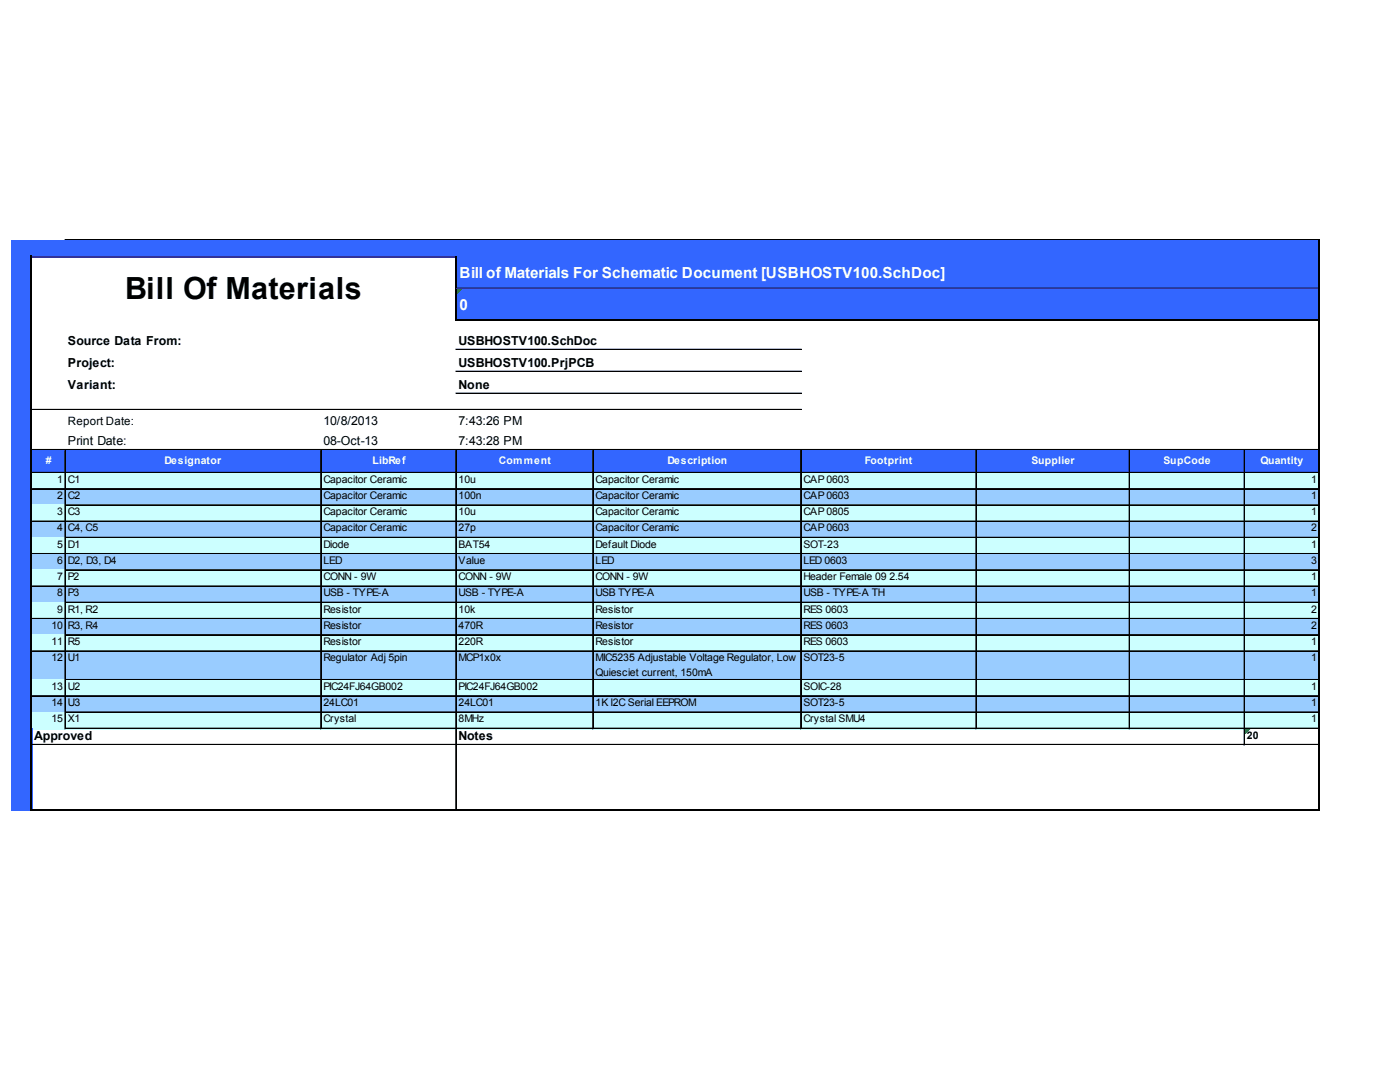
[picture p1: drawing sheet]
<svg xmlns="http://www.w3.org/2000/svg" width="269mm" height="206mm" viewBox="0 0 269 206" stroke-linecap="round" stroke-linejoin="round" font-family="sans-serif">
<defs><g id="words">
<text font-size="5.9" x="24.1" y="57.3">Bill Of Materials</text>
<g font-size="2.9" fill="#fff">
<text x="88.2" y="53.4">Bill of Materials For Schematic Document [USBHOSTV100.SchDoc]</text>
<text x="88.2" y="59.4">0</text>
</g>
<g font-size="2.4">
<text x="13" y="66.3">Source Data From:</text>
<text x="13" y="70.5">Project:</text>
<text x="88.1" y="66.3">USBHOSTV100.SchDoc</text>
<text x="88.1" y="70.5">USBHOSTV100.PrjPCB</text>
<text x="13" y="74.7">Variant:</text>
<text x="88.1" y="74.7">None</text>
<text x="62.1" y="81.7">10/8/2013</text>
<text x="88.1" y="81.7">7:43:26 PM</text>
<text x="13" y="85.5">Print Date:</text>
<text x="62.1" y="85.5">08-Oct-13</text>
<text x="88.1" y="85.5">7:43:28 PM</text>
<text x="6.6" y="142.1">Approved</text>
<text x="88.1" y="142.1">Notes</text>
</g>
<text font-size="2.2" x="13" y="81.7">Report Date:</text>
<g font-size="2" fill="#fff">
<text x="8.8" y="89">#</text>
<text x="31.6" y="89">Designator</text>
<text x="71.5" y="89">LibRef</text>
<text x="95.8" y="89">Comment</text>
<text x="128.2" y="89">Description</text>
<text x="166" y="89">Footprint</text>
<text x="198.1" y="89">Supplier</text>
<text x="223.4" y="89">SupCode</text>
<text x="242" y="89">Quantity</text>
</g>
<g font-size="2">
<text x="11" y="92.7">1</text>
<text x="11" y="95.8">2</text>
<text x="13" y="92.7">C1</text>
<text x="13" y="95.8">C2</text>
<text x="62.1" y="92.7">Capacitor Ceramic</text>
<text x="62.1" y="95.8">Capacitor Ceramic</text>
<text x="88.1" y="92.7">10u</text>
<text x="88.1" y="95.8">100n</text>
<text x="114.4" y="92.7">Capacitor Ceramic</text>
<text x="114.4" y="95.8">Capacitor Ceramic</text>
<text x="154.3" y="92.7">CAP0603</text>
<text x="154.3" y="95.8">CAP0603</text>
<text x="251.8" y="92.7">1</text>
<text x="251.8" y="95.8">1</text>
<text x="11" y="98.9">3</text>
<text x="13" y="98.9">C3</text>
<text x="62.1" y="98.9">Capacitor Ceramic</text>
<text x="88.1" y="98.9">10u</text>
<text x="114.4" y="98.9">Capacitor Ceramic</text>
<text x="154.3" y="98.9">CAP0805</text>
<text x="251.8" y="98.9">1</text>
<text x="11" y="102">4</text>
<text x="11" y="105.2">5</text>
<text x="13" y="102">C4, C5</text>
<text x="13" y="105.2">D1</text>
<text x="62.1" y="102">Capacitor Ceramic</text>
<text x="62.1" y="105.2">Diode</text>
<text x="88.1" y="102">27p</text>
<text x="88.1" y="105.2">BAT54</text>
<text x="114.4" y="102">Capacitor Ceramic</text>
<text x="114.4" y="105.2">Default Diode</text>
<text x="154.3" y="102">CAP0603</text>
<text x="154.3" y="105.2">SOT-23</text>
<text x="251.8" y="102">2</text>
<text x="251.8" y="105.2">1</text>
<text x="11" y="108.3">6</text>
<text x="11" y="111.4">7</text>
<text x="13" y="108.3">D2, D3, D4</text>
<text x="13" y="111.4">P2</text>
<text x="62.1" y="108.3">LED</text>
<text x="62.1" y="111.4">CONN - 9W</text>
<text x="88.1" y="108.3">Value</text>
<text x="88.1" y="111.4">CONN - 9W</text>
<text x="114.4" y="108.3">LED</text>
<text x="114.4" y="111.4">CONN - 9W</text>
<text x="154.3" y="108.3">LED 0603</text>
<text x="154.3" y="111.4">Header Female 09</text>
<text x="170.8" y="111.4">2.54</text>
<text x="251.8" y="108.3">3</text>
<text x="251.8" y="111.4">1</text>
<text x="11" y="114.5">8</text>
<text x="11" y="117.6">9</text>
<text x="13" y="114.5">P3</text>
<text x="13" y="117.6">R1, R2</text>
<text x="62.1" y="114.5">USB - TYPE-A</text>
<text x="62.1" y="117.6">Resistor</text>
<text x="88.1" y="114.5">USB - TYPE-A</text>
<text x="88.1" y="117.6">10k</text>
<text x="114.4" y="114.5">USB TYPE-A</text>
<text x="114.4" y="117.6">Resistor</text>
<text x="154.3" y="114.5">USB - TYPE-A TH</text>
<text x="154.3" y="117.6">RES 0603</text>
<text x="251.8" y="114.5">1</text>
<text x="251.8" y="117.6">2</text>
<text x="9.9" y="120.7">10</text>
<text x="9.9" y="123.9">11</text>
<text x="13" y="120.7">R3, R4</text>
<text x="13" y="123.9">R5</text>
<text x="62.1" y="120.7">Resistor</text>
<text x="62.1" y="123.9">Resistor</text>
<text x="88.1" y="120.7">470R</text>
<text x="88.1" y="123.9">220R</text>
<text x="114.4" y="120.7">Resistor</text>
<text x="114.4" y="123.9">Resistor</text>
<text x="154.3" y="120.7">RES 0603</text>
<text x="154.3" y="123.9">RES 0603</text>
<text x="251.8" y="120.7">2</text>
<text x="251.8" y="123.9">1</text>
<text x="9.9" y="127">12</text>
<text x="13" y="127">U1</text>
<text x="62.1" y="127">Regulator Adj 5pin</text>
<text x="88.1" y="127">MCP1x0x</text>
<text x="114.4" y="127">MIC5235 Adjustable Voltage Regulator, Low</text>
<text x="114.4" y="129.7">Quiesciet current, 150mA</text>
<text x="154.3" y="127">SOT23-5</text>
<text x="251.8" y="127">1</text>
<text x="9.9" y="132.5">13</text>
<text x="9.9" y="135.6">14</text>
<text x="13" y="132.5">U2</text>
<text x="13" y="135.6">U3</text>
<text x="62.1" y="132.5">PIC24FJ64GB002</text>
<text x="62.1" y="135.6">24LC01</text>
<text x="88.1" y="132.5">PIC24FJ64GB002</text>
<text x="88.1" y="135.6">24LC01</text>
<text x="114.4" y="135.6">1K I2C Serial EEPROM</text>
<text x="154.3" y="132.5">SOIC-28</text>
<text x="154.3" y="135.6">SOT23-5</text>
<text x="251.8" y="132.5">1</text>
<text x="251.8" y="135.6">1</text>
<text x="9.9" y="138.7">15</text>
<text x="13" y="138.7">X1</text>
<text x="62.1" y="138.7">Crystal</text>
<text x="88.1" y="138.7">8MHz</text>
<text x="154.3" y="138.7">Crystal SMU4</text>
<text x="239.4" y="141.8">20</text>
<text x="251.8" y="138.7">1</text>
</g>
</g></defs>
<g fill="#36f">
<path d="M2.1 46.1h251.3v3.4h-251.3z"/>
<path d="M2.1 49.3h4.1v12.3h-4.1z"/>
</g>
<path d="M6 49.3h81.7v12.3h-81.7z" fill="#fff"/>
<path d="M87.5 49.3h165.9v12.3h-165.9z" fill="#36f"/>
<path d="M87.7 55.5h.9" fill="none" stroke="#008000" stroke-width=".19"/>
<path d="M87.7 55.5h.9v.2h-.9z" fill="#008000"/>
<path d="M87.7 55.7h.7" fill="none" stroke="#008000" stroke-width=".19"/>
<path d="M87.7 55.7h.7v.2h-.7z" fill="#008000"/>
<path d="M87.7 55.9h.5" fill="none" stroke="#008000" stroke-width=".19"/>
<path d="M87.7 55.9h.5v.2h-.5z" fill="#008000"/>
<path d="M87.7 56.1h.4" fill="none" stroke="#008000" stroke-width=".19"/>
<path d="M87.7 56.1h.4v.1h-.4z" fill="#008000"/>
<path d="M87.7 56.2h.2" fill="none" stroke="#008000" stroke-width=".19"/>
<path d="M87.7 56.2h.2v.2h-.2z" fill="#008000"/>
<path d="M2.1 61.4h4.1v25.1h-4.1z" fill="#36f"/>
<path d="M6 61.4h247.4v25.1h-247.4z" fill="#fff"/>
<g fill="#36f">
<path d="M2.1 86.3h251.3v4.6h-251.3z"/>
<path d="M2.1 90.7h4.1v3.3h-4.1z"/>
</g>
<path d="M6 90.7h247.4v3.3h-247.4z" fill="#cff"/>
<path d="M2.1 93.8h4.1v3.3h-4.1z" fill="#36f"/>
<path d="M6 93.8h247.4v3.3h-247.4z" fill="#9cf"/>
<path d="M2.1 96.9h4.1v3.3h-4.1z" fill="#36f"/>
<path d="M6 96.9h247.4v3.3h-247.4z" fill="#cff"/>
<path d="M2.1 100h4.1v3.3h-4.1z" fill="#36f"/>
<path d="M6 100h247.4v3.3h-247.4z" fill="#9cf"/>
<path d="M2.1 103.2h4.1v3.3h-4.1z" fill="#36f"/>
<path d="M6 103.2h247.4v3.3h-247.4z" fill="#cff"/>
<path d="M2.1 106.3h4.1v3.3h-4.1z" fill="#36f"/>
<path d="M6 106.3h247.4v3.3h-247.4z" fill="#9cf"/>
<path d="M2.1 109.4h4.1v3.3h-4.1z" fill="#36f"/>
<path d="M6 109.4h247.4v3.3h-247.4z" fill="#cff"/>
<path d="M2.1 112.5h4.1v3.3h-4.1z" fill="#36f"/>
<path d="M6 112.5h247.4v3.3h-247.4z" fill="#9cf"/>
<path d="M2.1 115.6h4.1v3.3h-4.1z" fill="#36f"/>
<path d="M6 115.6h247.4v3.3h-247.4z" fill="#cff"/>
<path d="M2.1 118.7h4.1v3.3h-4.1z" fill="#36f"/>
<path d="M6 118.7h247.4v3.3h-247.4z" fill="#9cf"/>
<path d="M2.1 121.8h4.1v3.3h-4.1z" fill="#36f"/>
<path d="M6 121.8h247.4v3.3h-247.4z" fill="#cff"/>
<path d="M2.1 125h4.1v5.6h-4.1z" fill="#36f"/>
<path d="M6 125h247.4v5.6h-247.4z" fill="#9cf"/>
<path d="M2.1 130.5h4.1v3.3h-4.1z" fill="#36f"/>
<path d="M6 130.5h247.4v3.3h-247.4z" fill="#cff"/>
<path d="M2.1 133.6h4.1v3.3h-4.1z" fill="#36f"/>
<path d="M6 133.6h247.4v3.3h-247.4z" fill="#9cf"/>
<path d="M2.1 136.7h4.1v3.3h-4.1z" fill="#36f"/>
<path d="M6 136.7h247.4v3.3h-247.4z" fill="#cff"/>
<path d="M2.1 139.8h4.1v3.3h-4.1z" fill="#36f"/>
<path d="M238.9 139.8h14.5v3.3h-14.5z" fill="#fff"/>
<path d="M239.1 140h.9" fill="none" stroke="#008000" stroke-width=".19"/>
<path d="M239.1 140h.9v.2h-.9z" fill="#008000"/>
<path d="M239.1 140.2h.7" fill="none" stroke="#008000" stroke-width=".19"/>
<path d="M239.1 140.2h.7v.2h-.7z" fill="#008000"/>
<path d="M239.1 140.4h.5" fill="none" stroke="#008000" stroke-width=".19"/>
<path d="M239.1 140.4h.5v.1h-.5z" fill="#008000"/>
<path d="M239.1 140.5h.3" fill="none" stroke="#008000" stroke-width=".19"/>
<path d="M239.1 140.5h.3v.2h-.3z" fill="#008000"/>
<path d="M239.1 140.7h.2" fill="none" stroke="#008000" stroke-width=".19"/>
<path d="M239.1 140.7h.2v.2h-.2z" fill="#008000"/>
<path d="M2.1 142.9h4.1v12.8h-4.1z" fill="#36f"/>
<path d="M6 49.1v106.6M87.5 49.1v12.5M253.2 46v109.7M87.7 61.4h165.7M6.2 155.6h247.2" fill="none" stroke="#000" stroke-width=".37"/>
<g fill="none" stroke="#000" stroke-width=".19">
<path d="M12.5 46h240.5M12.5 46.1h240.5M87.7 55.3h165.3M6.2 78.6h147.7M6.2 78.7h147.7M87.5 67.1h66.4M87.5 71.3h66.4M87.5 71.4h66.4M87.5 75.5h66.4M87.5 75.6h66.4M6.2 93.8h6.3M6.2 93.9h6.3"/>
<path d="M6.2 86.3h246.8M6.2 86.4h246.8M6.2 90.7h246.8M6.2 90.8h246.8M12.5 86.5v53.5M12.6 86.5v53.5M12.7 93.8h48.9M12.7 93.9h48.9M12.7 96.9h48.9M12.7 97h48.9M61.6 86.5v53.5M61.7 86.5v53.5"/>
<path d="M61.8 93.8h25.7M61.8 93.9h25.7M61.8 96.9h25.7M61.8 97h25.7M87.5 86.5v68.9M87.6 86.5v68.9M87.7 93.8h26.1M87.7 93.9h26.1M87.7 96.9h26.1M87.7 97h26.1M113.8 86.5v53.5M113.9 86.5v53.5"/>
<path d="M114 93.8h39.7M114 93.9h39.7M114 96.9h39.7M114 97h39.7M153.7 86.5v53.5M153.8 86.5v53.5M153.9 93.8h33.5M153.9 93.9h33.5M153.9 96.9h33.5M153.9 97h33.5M187.4 86.5v53.5M187.5 86.5v53.5"/>
<path d="M187.6 93.8h29.2M187.6 93.9h29.2M187.6 96.9h29.2M187.6 97h29.2M216.8 86.5v53.5M216.9 86.5v53.5M217 93.8h21.9M217 93.9h21.9M217 96.9h21.9M217 97h21.9M238.9 86.5v56.6M239 86.5v56.6"/>
<path d="M239.1 93.8h13.9M239.1 93.9h13.9M239.1 96.9h13.9M239.1 97h13.9M6.2 100h6.3M6.2 100.1h6.3M6.2 106.3h6.3M6.2 106.4h6.3M6.2 112.5h6.3M6.2 112.6h6.3M6.2 118.7h6.3M6.2 118.8h6.3"/>
<path d="M12.7 100h48.9M12.7 100.1h48.9M12.7 103.2h48.9M12.7 106.3h48.9M12.7 106.4h48.9M12.7 109.4h48.9M12.7 109.5h48.9M12.7 112.5h48.9M12.7 112.6h48.9M12.7 115.6h48.9M12.7 115.7h48.9M12.7 118.7h48.9"/>
<path d="M12.7 118.8h48.9M61.8 100h25.7M61.8 100.1h25.7M61.8 103.2h25.7M61.8 106.3h25.7M61.8 106.4h25.7M61.8 109.4h25.7M61.8 109.5h25.7M61.8 112.5h25.7M61.8 112.6h25.7M61.8 115.6h25.7M61.8 115.7h25.7"/>
<path d="M61.8 118.7h25.7M61.8 118.8h25.7M87.7 100h26.1M87.7 100.1h26.1M87.7 103.2h26.1M87.7 106.3h26.1M87.7 106.4h26.1M87.7 109.4h26.1M87.7 109.5h26.1M87.7 112.5h26.1M87.7 112.6h26.1M87.7 115.6h26.1"/>
<path d="M87.7 115.7h26.1M87.7 118.7h26.1M87.7 118.8h26.1M114 100h39.7M114 100.1h39.7M114 103.2h39.7M114 106.3h39.7M114 106.4h39.7M114 109.4h39.7M114 109.5h39.7M114 112.5h39.7M114 112.6h39.7"/>
<path d="M114 115.6h39.7M114 115.7h39.7M114 118.7h39.7M114 118.8h39.7M153.9 100h33.5M153.9 100.1h33.5M153.9 103.2h33.5M153.9 106.3h33.5M153.9 106.4h33.5M153.9 109.4h33.5M153.9 109.5h33.5M153.9 112.5h33.5"/>
<path d="M153.9 112.6h33.5M153.9 115.6h33.5M153.9 115.7h33.5M153.9 118.7h33.5M153.9 118.8h33.5M187.6 100h29.2M187.6 100.1h29.2M187.6 103.2h29.2M187.6 106.3h29.2M187.6 106.4h29.2M187.6 109.4h29.2M187.6 109.5h29.2"/>
<path d="M187.6 112.5h29.2M187.6 112.6h29.2M187.6 115.6h29.2M187.6 115.7h29.2M187.6 118.7h29.2M187.6 118.8h29.2M217 100h21.9M217 100.1h21.9M217 103.2h21.9M217 106.3h21.9M217 106.4h21.9M217 109.4h21.9"/>
<path d="M217 109.5h21.9M217 112.5h21.9M217 112.6h21.9M217 115.6h21.9M217 115.7h21.9M217 118.7h21.9M217 118.8h21.9M239.1 100h13.9M239.1 100.1h13.9M239.1 103.2h13.9M239.1 106.3h13.9M239.1 106.4h13.9"/>
<path d="M239.1 109.4h13.9M239.1 109.5h13.9M239.1 112.5h13.9M239.1 112.6h13.9M239.1 115.6h13.9M239.1 115.7h13.9M239.1 118.7h13.9M239.1 118.8h13.9M6.2 125h6.3M6.2 125.1h6.3M6.2 133.6h6.3M6.2 133.7h6.3"/>
<path d="M12.7 121.8h48.9M12.7 121.9h48.9M12.7 125h48.9M12.7 125.1h48.9M12.7 130.5h48.9M12.7 130.6h48.9M12.7 133.6h48.9M12.7 133.7h48.9M12.7 136.7h48.9M12.7 136.8h48.9M12.7 139.8h48.9M12.7 139.9h48.9"/>
<path d="M61.8 121.8h25.7M61.8 121.9h25.7M61.8 125h25.7M61.8 125.1h25.7M61.8 130.5h25.7M61.8 130.6h25.7M61.8 133.6h25.7M61.8 133.7h25.7M61.8 136.7h25.7M61.8 136.8h25.7M61.8 139.8h52M61.8 139.9h52"/>
<path d="M87.7 121.8h26.1M87.7 121.9h26.1M87.7 125h26.1M87.7 125.1h26.1M87.7 130.5h26.1M87.7 130.6h26.1M87.7 133.6h26.1M87.7 133.7h26.1M87.7 136.7h26.1M87.7 136.8h26.1M114 121.8h39.7M114 121.9h39.7"/>
<path d="M114 125h39.7M114 125.1h39.7M114 130.5h39.7M114 130.6h39.7M114 133.6h39.7M114 133.7h39.7M114 136.7h39.7M114 136.8h39.7M114 139.8h39.7M114 139.9h39.7M153.9 121.8h33.5M153.9 121.9h33.5"/>
<path d="M153.9 125h33.5M153.9 125.1h33.5M153.9 130.5h33.5M153.9 130.6h33.5M153.9 133.6h33.5M153.9 133.7h33.5M153.9 136.7h33.5M153.9 136.8h33.5M153.9 139.8h33.5M153.9 139.9h33.5M187.6 121.8h29.2M187.6 121.9h29.2"/>
<path d="M187.6 125h29.2M187.6 125.1h29.2M187.6 130.5h29.2M187.6 130.6h29.2M187.6 133.6h29.2M187.6 133.7h29.2M187.6 136.7h29.2M187.6 136.8h29.2M187.6 139.8h29.2M187.6 139.9h29.2M217 121.8h21.9M217 121.9h21.9"/>
<path d="M217 125h21.9M217 125.1h21.9M217 130.5h21.9M217 130.6h21.9M217 133.6h21.9M217 133.7h21.9M217 136.7h21.9M217 136.8h21.9M217 139.8h21.9M217 139.9h21.9M239.1 121.8h13.9M239.1 121.9h13.9"/>
<path d="M239.1 125h13.9M239.1 125.1h13.9M239.1 130.5h13.9M239.1 130.6h13.9M239.1 133.6h13.9M239.1 133.7h13.9M239.1 136.7h13.9M239.1 136.8h13.9M239.1 139.8h13.9M239.1 139.9h13.9M6.2 142.9h246.8M6.2 143h246.8"/>
</g>
<path d="M6.2 49.3h81.1" fill="none" stroke="#339" stroke-width=".37"/>
<path d="M87.7 55.4h165.3" fill="none" stroke="#339" stroke-width=".19"/>
<use href="#words"/>
</svg>
